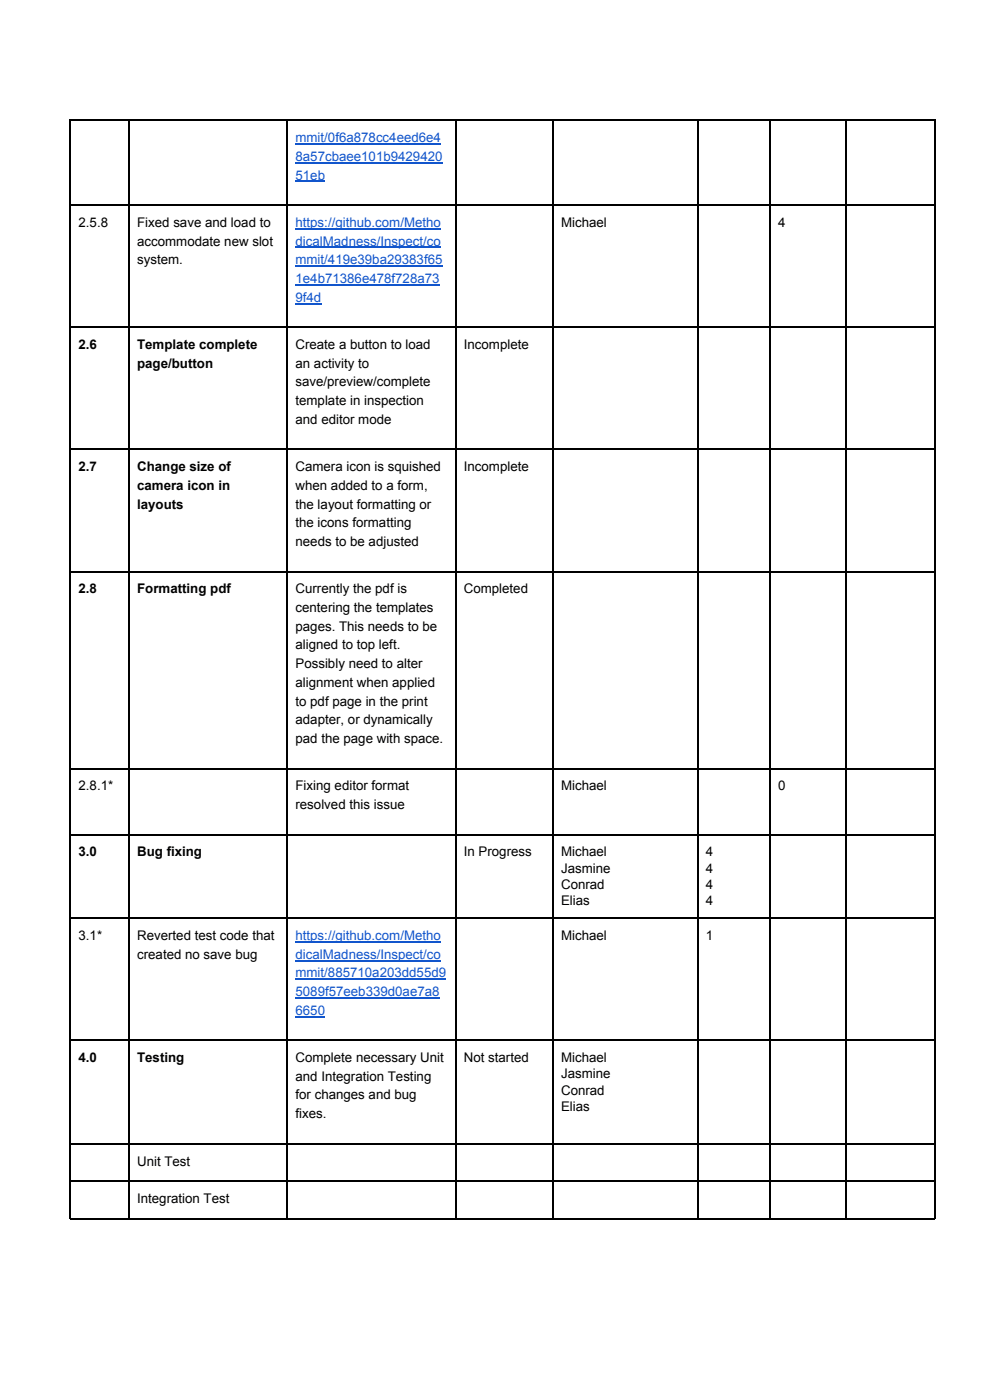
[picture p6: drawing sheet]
<svg xmlns="http://www.w3.org/2000/svg" width="210mm" height="297mm" viewBox="0 0 210 297" stroke-linecap="round" stroke-linejoin="round" font-family="sans-serif">
<defs><g id="words">
<g font-size="2.8" fill="#15c">
<text x="62.8" y="30.2">mmit/0f6a878cc4eed6e4</text>
<text x="62.8" y="34.2">8a57cbaee101b9429420</text>
<text x="62.8" y="38.1">51eb</text>
<text x="62.8" y="48.2">https://github.com/Metho</text>
<text x="62.8" y="52.2">dicalMadness/Inspect/co</text>
<text x="62.8" y="56.1">mmit/419e39ba29383f65</text>
<text x="62.8" y="60.1">1e4b71386e478f728a73</text>
<text x="62.8" y="64.1">9f4d</text>
<text x="62.8" y="199.7">https://github.com/Metho</text>
<text x="62.8" y="203.6">dicalMadness/Inspect/co</text>
<text x="62.8" y="207.6">mmit/885710a203dd55d9</text>
<text x="62.8" y="211.6">5089f57eeb339d0ae7a8</text>
<text x="62.8" y="215.6">6650</text>
</g>
<g font-size="2.8">
<text x="16.7" y="48.2">2.5.8</text>
<text x="29.1" y="48.2">Fixed save and load to</text>
<text x="29.1" y="52.2">accommodate new slot</text>
<text x="119.2" y="48.2">Michael</text>
<text x="165.2" y="48.2">4</text>
<text x="29.1" y="56.1">system.</text>
<text x="16.7" y="74.1">2.6</text>
<text x="29.1" y="74.1">Template complete</text>
<text x="62.8" y="74.1">Create a button to load</text>
<text x="98.5" y="74.1">Incomplete</text>
<text x="29.1" y="78.1">page/button</text>
<text x="62.8" y="78.1">an activity to</text>
<text x="62.8" y="82.1">save/preview/complete</text>
<text x="62.8" y="86.1">template in inspection</text>
<text x="62.8" y="90">and editor mode</text>
<text x="16.7" y="100.1">2.7</text>
<text x="29.1" y="100.1">Change size of</text>
<text x="62.8" y="100.1">Camera icon is squished</text>
<text x="98.5" y="100.1">Incomplete</text>
<text x="29.1" y="104.1">camera icon in</text>
<text x="62.8" y="104.1">when added to a form,</text>
<text x="29.1" y="108">layouts</text>
<text x="62.8" y="108">the layout formatting or</text>
<text x="62.8" y="112">the icons formatting</text>
<text x="62.8" y="116">needs to be adjusted</text>
<text x="16.7" y="126">2.8</text>
<text x="29.1" y="126">Formatting pdf</text>
<text x="62.8" y="126">Currently the pdf is</text>
<text x="62.8" y="130">centering the templates</text>
<text x="98.5" y="126">Completed</text>
<text x="62.8" y="134">pages. This needs to be</text>
<text x="62.8" y="138">aligned to top left.</text>
<text x="62.8" y="141.9">Possibly need to alter</text>
<text x="62.8" y="145.9">alignment when applied</text>
<text x="62.8" y="149.9">to pdf page in the print</text>
<text x="62.8" y="153.9">adapter, or dynamically</text>
<text x="62.8" y="157.8">pad the page with space.</text>
<text x="16.7" y="167.9">2.8.1*</text>
<text x="62.8" y="167.9">Fixing editor format</text>
<text x="119.2" y="167.9">Michael</text>
<text x="165.2" y="167.9">0</text>
<text x="62.8" y="171.9">resolved this issue</text>
<text x="16.7" y="181.9">3.0</text>
<text x="29.1" y="181.9">Bug fixing</text>
<text x="98.5" y="181.9">In Progress</text>
<text x="119.2" y="181.9">Michael</text>
<text x="119.2" y="185.4">Jasmine</text>
<text x="149.9" y="181.9">4</text>
<text x="149.9" y="185.4">4</text>
<text x="119.2" y="188.8">Conrad</text>
<text x="149.9" y="188.8">4</text>
<text x="119.2" y="192.2">Elias</text>
<text x="149.9" y="192.2">4</text>
<text x="16.7" y="199.7">3.1*</text>
<text x="29.1" y="199.7">Reverted test code that</text>
<text x="29.1" y="203.6">created no save bug</text>
<text x="119.2" y="199.7">Michael</text>
<text x="149.9" y="199.7">1</text>
<text x="16.7" y="225.6">4.0</text>
<text x="29.1" y="225.6">Testing</text>
<text x="62.8" y="225.6">Complete necessary Unit</text>
<text x="98.5" y="225.6">Not started</text>
<text x="119.2" y="225.6">Michael</text>
<text x="62.8" y="229.6">and Integration Testing</text>
<text x="62.8" y="233.6">for changes and bug</text>
<text x="119.2" y="229.1">Jasmine</text>
<text x="119.2" y="232.5">Conrad</text>
<text x="62.8" y="237.5">fixes.</text>
<text x="119.2" y="235.9">Elias</text>
<text x="29.1" y="247.6">Unit Test</text>
<text x="29.1" y="255.5">Integration Test</text>
</g>
</g></defs>
<g fill="none" stroke="#000" stroke-width=".26">
<path d="M14.8 25.6h183.8M15 25.4v233.6M27.4 25.4v233.6M61 25.4v233.6M96.8 25.4v233.6M117.4 25.4v233.6M148.2 25.4v233.6M163.5 25.4v233.6M179.7 25.4v233.6M198.5 25.4v233.6M14.8 43.6h183.8M14.8 69.5h183.8"/>
<path d="M14.8 95.5h183.8M14.8 121.4h183.8M14.8 177.3h183.8M14.8 163.3h183.8M14.8 195h183.8M14.8 221h183.8M14.8 250.9h183.8M14.8 258.8h183.8M14.8 243h183.8"/>
</g>
<g fill="none" stroke="#15c" stroke-width=".26">
<path d="M62.8 30.6h30.9M62.8 34.6h31.2M62.8 38.5h6.3M62.8 48.6h30.9M62.8 52.6h30.9M62.8 56.5h31.2M62.8 60.5h30.7M62.8 64.5h5.5M62.8 200.1h30.9M62.8 204h30.9M62.8 208h32M62.8 212h30.7"/>
<path d="M62.8 215.9h6.3"/>
</g>
<use href="#words"/>
</svg>
